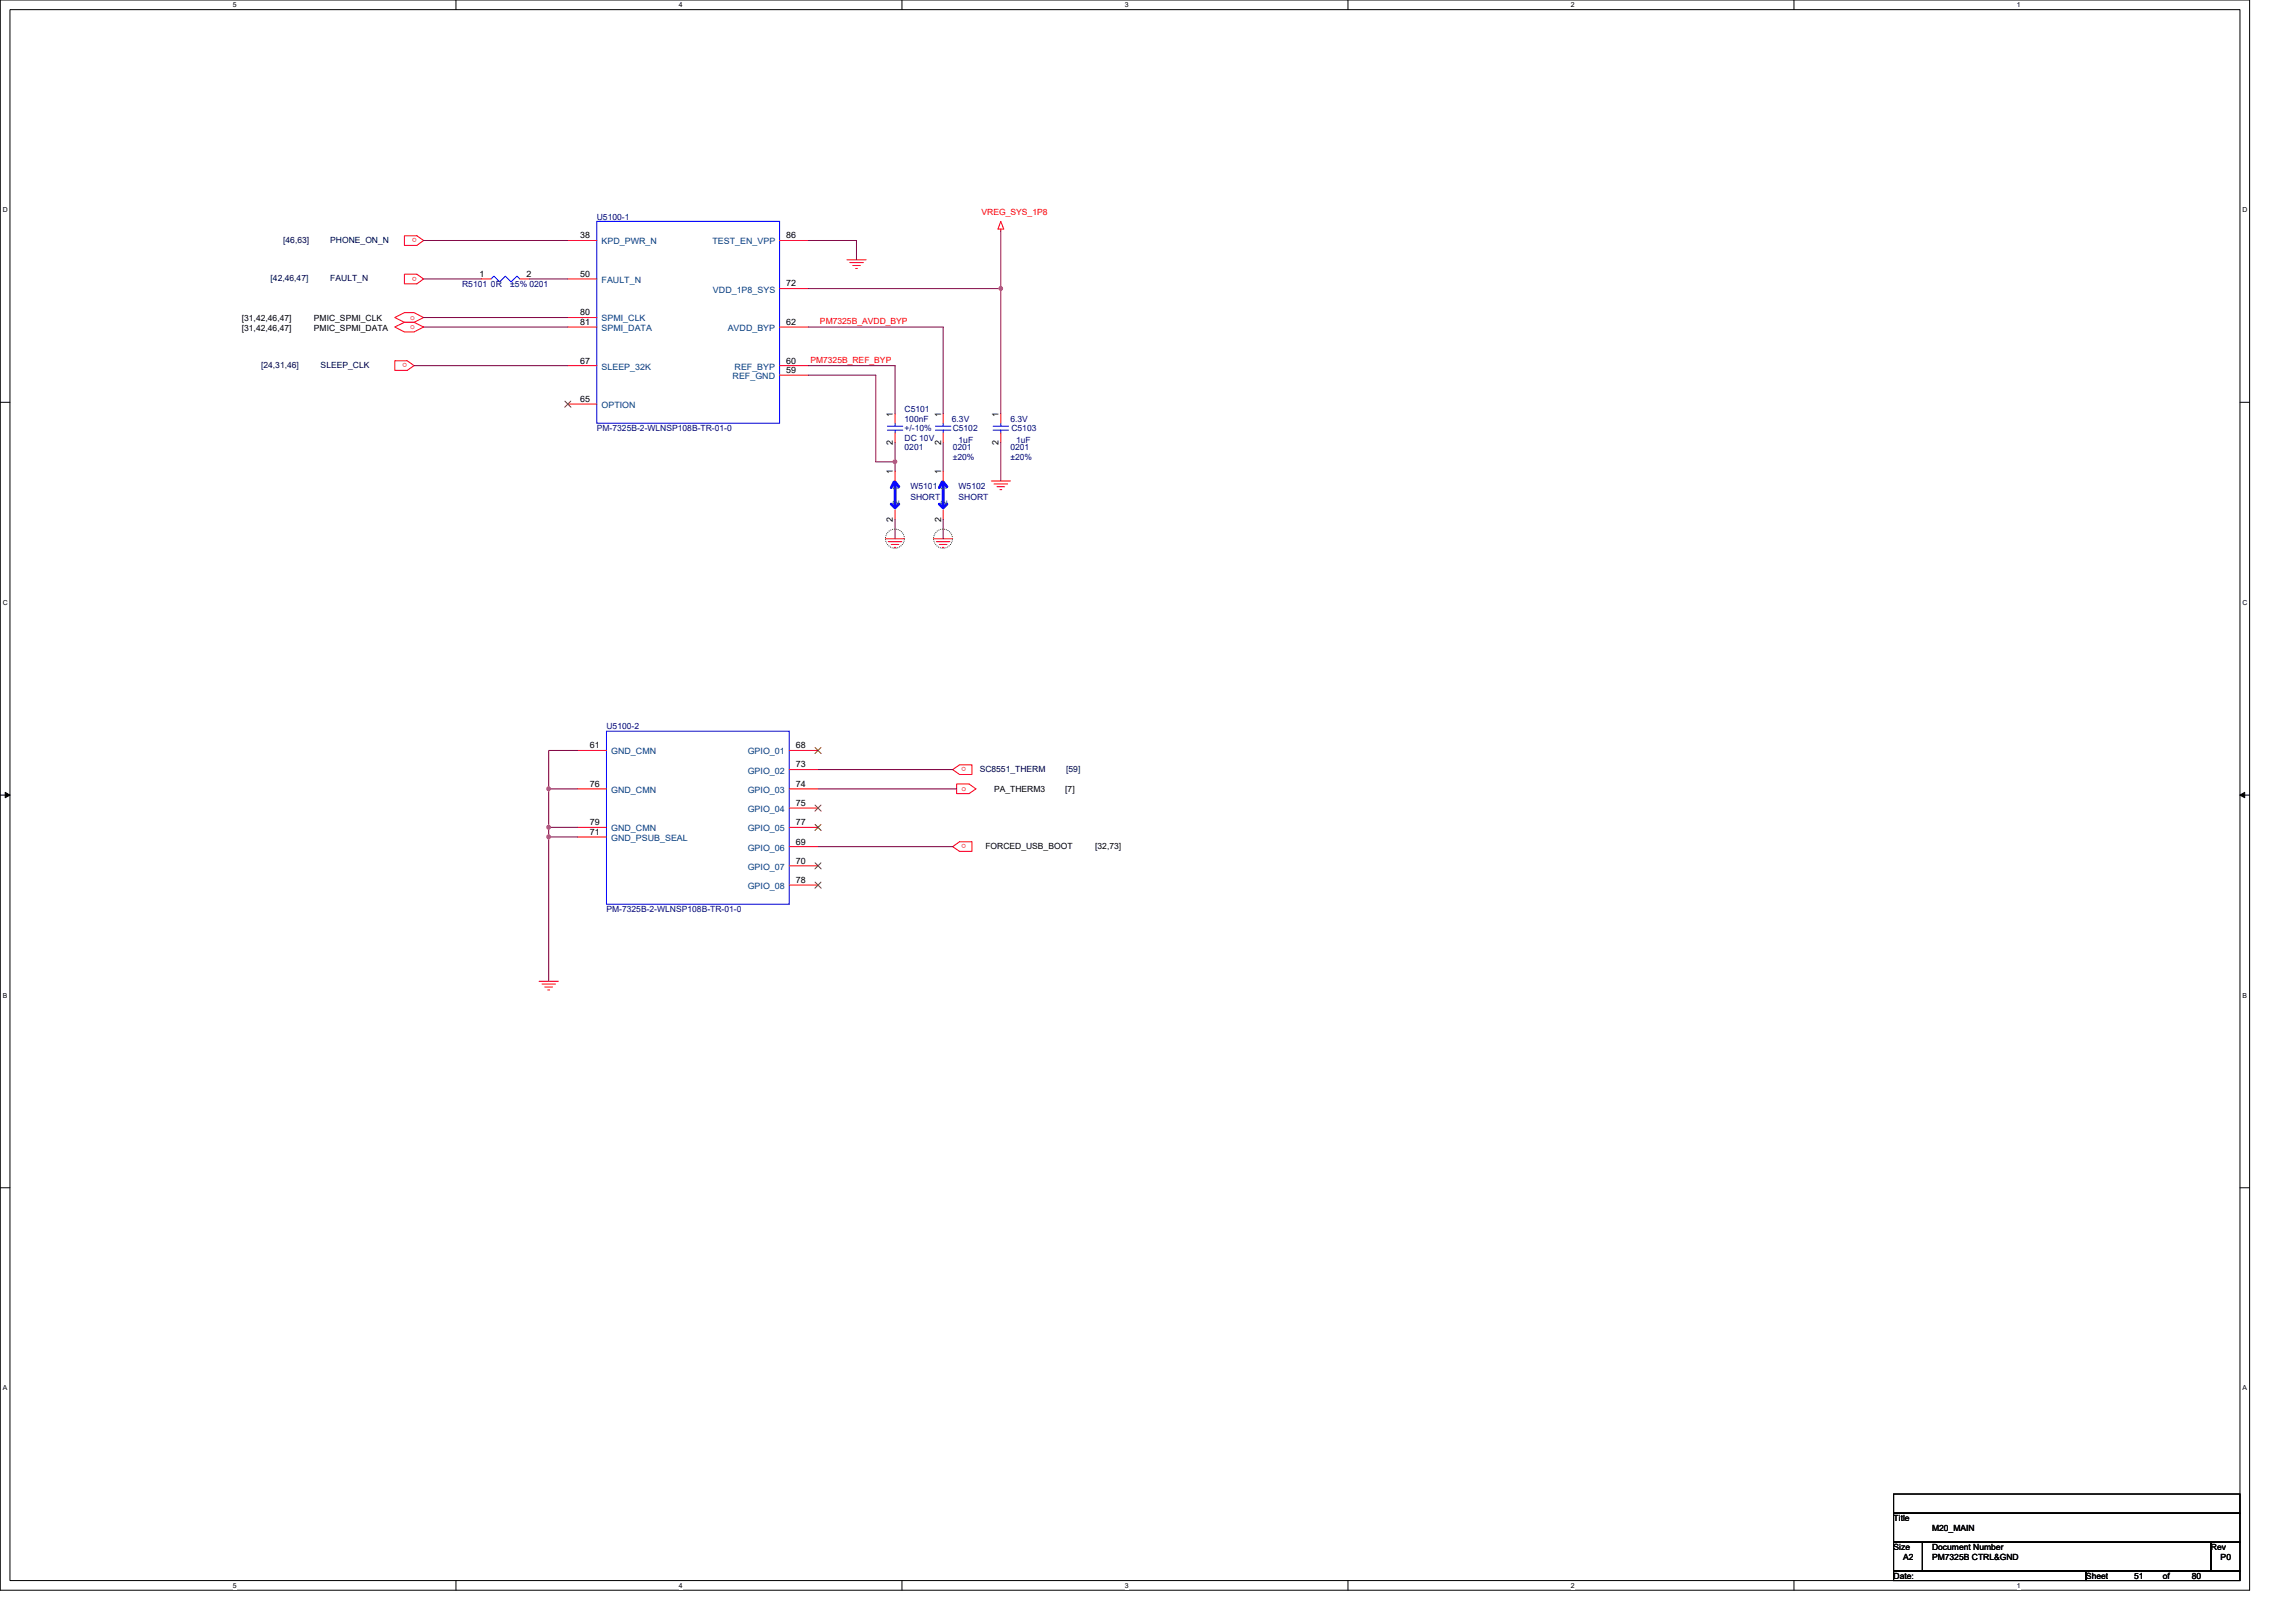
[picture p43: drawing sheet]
<svg xmlns="http://www.w3.org/2000/svg" width="297mm" height="210mm" viewBox="0 0 297 210" stroke-linecap="round" stroke-linejoin="round" font-family="sans-serif">
<defs><g id="words">
<g font-size="1.1" fill="#000080">
<text x="77.2" y="28.4">U5100-1</text>
<text x="59.8" y="37.1">R5101 0R</text>
<text x="66" y="37.1">±5% 0201</text>
<text x="117" y="53.3">C5101</text>
<text x="77.2" y="55.8">PM-7325B-2-WLNSP108B-TR-01-0</text>
<text x="117" y="54.5">100nF</text>
<text x="117" y="58.3">0201</text>
<text x="117" y="57">DC 10V</text>
<text x="117" y="55.8">+/-10%</text>
<text x="123.1" y="54.5">6.3V</text>
<text x="123.3" y="55.8">C5102</text>
<text x="123.3" y="58.3">0201</text>
<text x="123.3" y="59.5">±20%</text>
<text x="124" y="57.3">1uF</text>
<text x="130.7" y="58.3">0201</text>
<text x="130.7" y="54.5">6.3V</text>
<text x="130.7" y="59.5">±20%</text>
<text x="130.8" y="55.8">C5103</text>
<text x="131.5" y="57.3">1uF</text>
<text x="117.8" y="63.2">W5101</text>
<text x="117.8" y="64.7">SHORT</text>
<text x="124" y="63.2">W5102</text>
<text x="124" y="64.7">SHORT</text>
<text x="78.5" y="94.4">U5100-2</text>
<text x="78.5" y="118">PM-7325B-2-WLNSP108B-TR-01-0</text>
</g>
<g font-size="1.1" fill="#f00">
<text x="127" y="27.8">VREG_SYS_1P8</text>
<text x="53.9" y="30.8" transform="rotate(180 53.9 30.8)">o</text>
<text x="53.9" y="35.8" transform="rotate(180 53.9 35.8)">o</text>
<text x="53.1" y="41.4">o</text>
<text x="106.1" y="42">PM7325B_AVDD_BYP</text>
<text x="52.7" y="47" transform="rotate(180 52.7 47)">o</text>
<text x="53.1" y="42.6">o</text>
<text x="104.8" y="46.9">PM7325B_REF_BYP</text>
<text x="125" y="99.3" transform="rotate(180 125 99.3)">o</text>
<text x="124.4" y="102.3">o</text>
<text x="125" y="109.2" transform="rotate(180 125 109.2)">o</text>
</g>
<g font-size="1.1" fill="#000040">
<text x="36.6" y="31.4">[46,63]</text>
<text x="42.7" y="31.4">PHONE_ON_N</text>
<text x="35" y="36.4">[42,46,47]</text>
<text x="42.7" y="36.4">FAULT_N</text>
<text x="33.8" y="47.6">[24,31,46]</text>
<text x="41.5" y="47.6">SLEEP_CLK</text>
<text x="126.7" y="99.8">SC8551_THERM</text>
<text x="137.9" y="99.8">[59]</text>
</g>
<g font-size="1.1">
<text x="62" y="35.8">1</text>
<text x="68.1" y="35.8">2</text>
<text x="75.1" y="30.8">38</text>
<text x="75.1" y="35.8">50</text>
<text x="101.7" y="30.8">86</text>
<text x="31.3" y="41.6">[31,42,46,47]</text>
<text x="40.6" y="41.6">PMIC_SPMI_CLK</text>
<text x="75.1" y="40.8">80</text>
<text x="101.7" y="37.1">72</text>
<text x="31.3" y="42.8">[31,42,46,47]</text>
<text x="40.6" y="42.8">PMIC_SPMI_DATA</text>
<text x="75.1" y="42">81</text>
<text x="75.1" y="47">67</text>
<text x="101.7" y="42">62</text>
<text x="101.7" y="47">60</text>
<text x="75.1" y="52">65</text>
<text x="101.7" y="48.3">59</text>
<text x="115.5" y="53.9" transform="rotate(-90 115.5 53.9)">1</text>
<text x="121.7" y="53.9" transform="rotate(-90 121.7 53.9)">1</text>
<text x="129.2" y="53.9" transform="rotate(-90 129.2 53.9)">1</text>
<text x="115.5" y="57.5" transform="rotate(-90 115.5 57.5)">2</text>
<text x="121.7" y="57.5" transform="rotate(-90 121.7 57.5)">2</text>
<text x="129.2" y="57.5" transform="rotate(-90 129.2 57.5)">2</text>
<text x="115.5" y="61.4" transform="rotate(-90 115.5 61.4)">1</text>
<text x="121.7" y="61.4" transform="rotate(-90 121.7 61.4)">1</text>
<text x="115.5" y="67.5" transform="rotate(-90 115.5 67.5)">2</text>
<text x="121.7" y="67.5" transform="rotate(-90 121.7 67.5)">2</text>
<text x="76.3" y="96.8">61</text>
<text x="76.3" y="101.8">76</text>
<text x="103" y="96.8">68</text>
<text x="103" y="99.3">73</text>
<text x="103" y="101.8">74</text>
<text x="76.3" y="106.8">79</text>
<text x="103" y="104.3">75</text>
<text x="103" y="106.8">77</text>
<text x="128.6" y="102.4">PA_THERM3</text>
<text x="137.8" y="102.4">[7]</text>
<text x="76.3" y="108">71</text>
<text x="103" y="109.3">69</text>
<text x="103" y="111.7">70</text>
<text x="127.5" y="109.8">FORCED_USB_BOOT</text>
<text x="141.7" y="109.8">[32,73]</text>
<text x="103" y="114.2">78</text>
<text x="245" y="196.8">Title</text>
<text x="245" y="200.5">Size</text>
<text x="246.2" y="201.8">A2</text>
<text x="250" y="200.5">Document Number</text>
<text x="250" y="201.8">PM7325B CTRL&amp;GND</text>
<text x="250" y="198">M20_MAIN</text>
<text x="286" y="200.5">Rev</text>
<text x="287.3" y="201.8">P0</text>
<text x="245" y="204.3">Date:</text>
<text x="269.9" y="204.3">Sheet</text>
<text x="276.1" y="204.3">51</text>
<text x="279.8" y="204.3">of</text>
<text x="283.6" y="204.3">80</text>
</g>
<g font-size="1.1" fill="#004080">
<text x="77.8" y="31.6">KPD_PWR_N</text>
<text x="92.2" y="31.6">TEST_EN_VPP</text>
<text x="77.8" y="36.6">FAULT_N</text>
<text x="77.8" y="41.6">SPMI_CLK</text>
<text x="92.2" y="37.8">VDD_1P8_SYS</text>
<text x="77.8" y="42.8">SPMI_DATA</text>
<text x="77.8" y="47.8">SLEEP_32K</text>
<text x="94.1" y="42.8">AVDD_BYP</text>
<text x="95" y="47.8">REF_BYP</text>
<text x="77.8" y="52.8">OPTION</text>
<text x="94.8" y="49">REF_GND</text>
<text x="116.3" y="65.4" transform="rotate(-90 116.3 65.4)">2</text>
<text x="116.3" y="63.5" transform="rotate(-90 116.3 63.5)">1</text>
<text x="122.6" y="65.4" transform="rotate(-90 122.6 65.4)">2</text>
<text x="122.6" y="63.5" transform="rotate(-90 122.6 63.5)">1</text>
<text x="79.1" y="97.6">GND_CMN</text>
<text x="96.7" y="97.6">GPIO_01</text>
<text x="96.7" y="100.1">GPIO_02</text>
<text x="79.1" y="102.6">GND_CMN</text>
<text x="79.1" y="107.5">GND_CMN</text>
<text x="96.7" y="102.6">GPIO_03</text>
<text x="96.7" y="105.1">GPIO_04</text>
<text x="96.7" y="107.5">GPIO_05</text>
<text x="79.1" y="108.8">GND_PSUB_SEAL</text>
<text x="96.7" y="110">GPIO_06</text>
<text x="96.7" y="112.5">GPIO_07</text>
<text x="96.7" y="115">GPIO_08</text>
</g>
<g font-size=".9">
<text x="30.1" y="1">5</text>
<text x="87.8" y="1">4</text>
<text x="145.5" y="1">3</text>
<text x="203.2" y="1">2</text>
<text x="260.9" y="1">1</text>
<text x=".4" y="27.5">D</text>
<text x="290.1" y="27.5">D</text>
<text x=".4" y="78.3">C</text>
<text x="290.1" y="78.3">C</text>
<text x=".4" y="129.1">B</text>
<text x="290.1" y="129.1">B</text>
<text x=".4" y="179.9">A</text>
<text x="290.1" y="179.9">A</text>
<text x="30.1" y="205.4">5</text>
<text x="87.8" y="205.4">4</text>
<text x="145.5" y="205.4">3</text>
<text x="203.2" y="205.4">2</text>
<text x="260.9" y="205.4">1</text>
</g>
</g></defs>
<path d="M0 0h291v205.7h-291zM1.3 1.2h288.5v203.3h-288.5z" fill="none" stroke="#000" stroke-width=".13"/>
<g fill="#fff">
<path d="M30.1 .1h.5v1h-.5z"/>
<path d="M30.1 204.6h.5v1h-.5z"/>
</g>
<path d="M59 0v1.2M59 204.5v1.2" fill="none" stroke="#000" stroke-width=".13"/>
<g fill="#fff">
<path d="M87.8 .1h.5v1h-.5z"/>
<path d="M87.8 204.6h.5v1h-.5z"/>
</g>
<path d="M116.7 0v1.2M116.7 204.5v1.2" fill="none" stroke="#000" stroke-width=".13"/>
<g fill="#fff">
<path d="M145.5 .1h.5v1h-.5z"/>
<path d="M145.5 204.6h.5v1h-.5z"/>
</g>
<path d="M174.4 0v1.2M174.4 204.5v1.2" fill="none" stroke="#000" stroke-width=".13"/>
<g fill="#fff">
<path d="M203.2 .1h.5v1h-.5z"/>
<path d="M203.2 204.6h.5v1h-.5z"/>
</g>
<path d="M232.1 0v1.2M232.1 204.5v1.2" fill="none" stroke="#000" stroke-width=".13"/>
<g fill="#fff">
<path d="M260.9 .1h.5v1h-.5z"/>
<path d="M260.9 204.6h.5v1h-.5z"/>
<path d="M.4 26.6h.6v1h-.6z"/>
<path d="M290.1 26.6h.6v1h-.6z"/>
<path d="M.4 77.4h.6v1h-.6z"/>
<path d="M290.1 77.4h.6v1h-.6z"/>
</g>
<path d="M0 52h1.3M289.8 52h1.2" fill="none" stroke="#000" stroke-width=".13"/>
<g fill="#fff">
<path d="M.4 128.3h.5v1h-.5z"/>
<path d="M290.1 128.3h.6v1h-.6z"/>
</g>
<path d="M0 102.9h1.3M289.8 102.9h1.2" fill="none" stroke="#000" stroke-width=".13"/>
<path d="M.7 102.5l.6 .4-.6 .3zM289.8 102.9l.6-.4v.7z" fill="#000" stroke="#000" stroke-width=".13"/>
<g fill="#fff">
<path d="M.4 179.1h.5v1h-.5z"/>
<path d="M290.1 179.1h.6v1h-.6z"/>
</g>
<path d="M0 153.7h1.3M289.8 153.7h1.2M245 199.5h3.7v3.7h-3.7zM245 193.3h44.8v2.5h-44.8zM245 195.8h44.8v3.7h-44.8zM248.7 199.5h37.3v3.7h-37.3zM286 199.5h3.8v3.7h-3.8zM245 203.2h24.9v1.3h-24.9zM269.9 203.2h19.9v1.3h-19.9z" fill="none" stroke="#000" stroke-width=".13"/>
<g fill="none" stroke="#008000" stroke-width=".13">
<circle cx="115.8" cy="69.7" r="1.23"/>
<circle cx="122" cy="69.7" r="1.23"/>
</g>
<g fill="none" stroke="#f00" stroke-width=".13">
<path d="M52.3 30.5h1.6l.9 .6-.9 .6h-1.6zM52.3 35.5h1.6l.9 .6-.9 .6h-1.6zM62.3 36.1h1.2M67.2 36.1h1.3M73.5 31.1h3.7M73.5 36.1h3.7M100.9 37.3h3.7M100.9 31.1h3.7M109.6 33.6h2.5M109.9 34h1.8M110.3 34.4h1M110.7 34.7h.2"/>
<path d="M129.5 29.6v.3M129.5 28.6l.4 1h-.8zM51.1 41.1l1.2-.7h1.3l1.2 .7-1.2 .6h-1.3zM51.1 42.3l1.2-.6h1.3l1.2 .6-1.2 .6h-1.3zM51.1 46.7h1.6l.9 .6-.9 .6h-1.6zM73.5 41.1h3.7M73.5 42.3h3.7M73.5 47.3h3.7M73.5 52.3h3.7M100.9 48.5h3.7M100.9 47.3h3.7M100.9 42.3h3.7"/>
<path d="M115.8 53.5v1.3M115.8 56v1.3M122 53.5v1.3M122 56v1.3M129.5 53.5v1.3M129.5 56v1.3M114.6 69.7h2.4M114.9 70.1h1.8M115.3 70.4h1M115.7 70.8h.2M115.8 61v1.2M115.8 66v1.2"/>
<path d="M120.8 69.7h2.5M121.1 70.1h1.8M121.5 70.4h1M121.9 70.8h.2M122 61v1.2M122 66v1.2M128.2 62.2h2.5M128.6 62.6h1.8M129 63h1M129.4 63.4h.2M74.7 97.1h3.8M102.1 97.1h3.7"/>
<path d="M102.1 99.6h3.7M123.3 99.6l.8-.6h1.6v1.2h-1.6zM74.7 102.1h3.8M74.7 107h3.8M74.7 108.3h3.8M102.1 102.1h3.7M102.1 104.5h3.7M102.1 107h3.7M102.1 109.5h3.7M102.1 112h3.7M102.1 114.5h3.7M123.3 109.5l.8-.6h1.6v1.3h-1.6z"/>
<path d="M123.8 101.4h1.6l.9 .7-.9 .6h-1.6zM69.7 127h2.5M70.1 127.3h1.8M70.5 127.7h1M70.9 128.1h.2"/>
</g>
<path d="M115.3 65.2l.5 .5M115.7 62.4l-.4 .7M115.8 62.6v2.7M115.8 62.4l.5 .6M116.3 65.2l-.4 .4M121.5 65.2l.5 .5M121.9 62.4l-.4 .7M122 62.6v2.7M122 62.4l.5 .6M122.5 65.2l-.4 .4" fill="none" stroke="#00f" stroke-width=".36"/>
<g fill="none" stroke="#00f" stroke-width=".13">
<path d="M63.5 36.1l.4-.4 .7 .8 .8-.8 .7 .8 .8-.8 .3 .4M77.2 28.6h23.7v26.2h-23.7zM114.8 55.1h2M114.8 55.6h2M115.8 54.8v.3M115.8 55.6v.4M121 55.1h2M121 55.6h2M122 54.8v.3M122 55.6v.4M128.5 55.1h2M128.5 55.6h2"/>
<path d="M129.5 54.8v.3M129.5 55.6v.4M78.5 94.6h23.6v22.4h-23.6z"/>
</g>
<path d="M73.1 51.9l.8 .8M73.8 51.9l-.7 .8M105.4 96.7l.8 .8M106.2 96.7l-.8 .8M105.4 104.2l.8 .7M105.4 106.7l.8 .7M105.4 111.6l.8 .8M105.4 114.1l.8 .8M106.2 104.2l-.8 .7M106.2 106.7l-.8 .7M106.2 111.6l-.8 .8M106.2 114.1l-.8 .8" fill="none" stroke="#804000" stroke-width=".13"/>
<g fill="none" stroke="#800040" stroke-width=".13">
<path d="M54.8 31.1h18.7M54.8 36.1h7.5M68.5 36.1h5M104.6 37.3h24.9M104.6 31.1h6.2v2.5M129.5 37.3v16.2M129.5 29.9v7.4M53.6 47.3h19.9M54.8 41.1h18.7M54.8 42.3h18.7M104.6 47.3h11.2v6.2M104.6 48.5h8.7v11.3h2.5"/>
<path d="M104.6 42.3h17.4v11.2M115.8 57.3v2.5M115.8 59.8v1.2M122 57.3v3.7M129.5 57.3v4.9M115.8 67.2v2.5M122 67.2v2.5M74.7 97.1h-3.7v5M105.8 99.6h17.5M71 108.3h3.7M71 108.3v18.7M74.7 102.1h-3.7v4.9"/>
<path d="M74.7 107h-3.7v1.3M105.8 109.5h17.5M105.8 102.1h18"/>
</g>
<g fill="#f0f" stroke="#f0f" stroke-width=".13">
<circle cx="129.5" cy="37.3" r=".24"/>
<circle cx="115.8" cy="59.7" r=".23"/>
<circle cx="71" cy="102.1" r=".24"/>
<circle cx="71" cy="107" r=".24"/>
<circle cx="71" cy="108.3" r=".24"/>
</g>
<use href="#words"/>
</svg>
